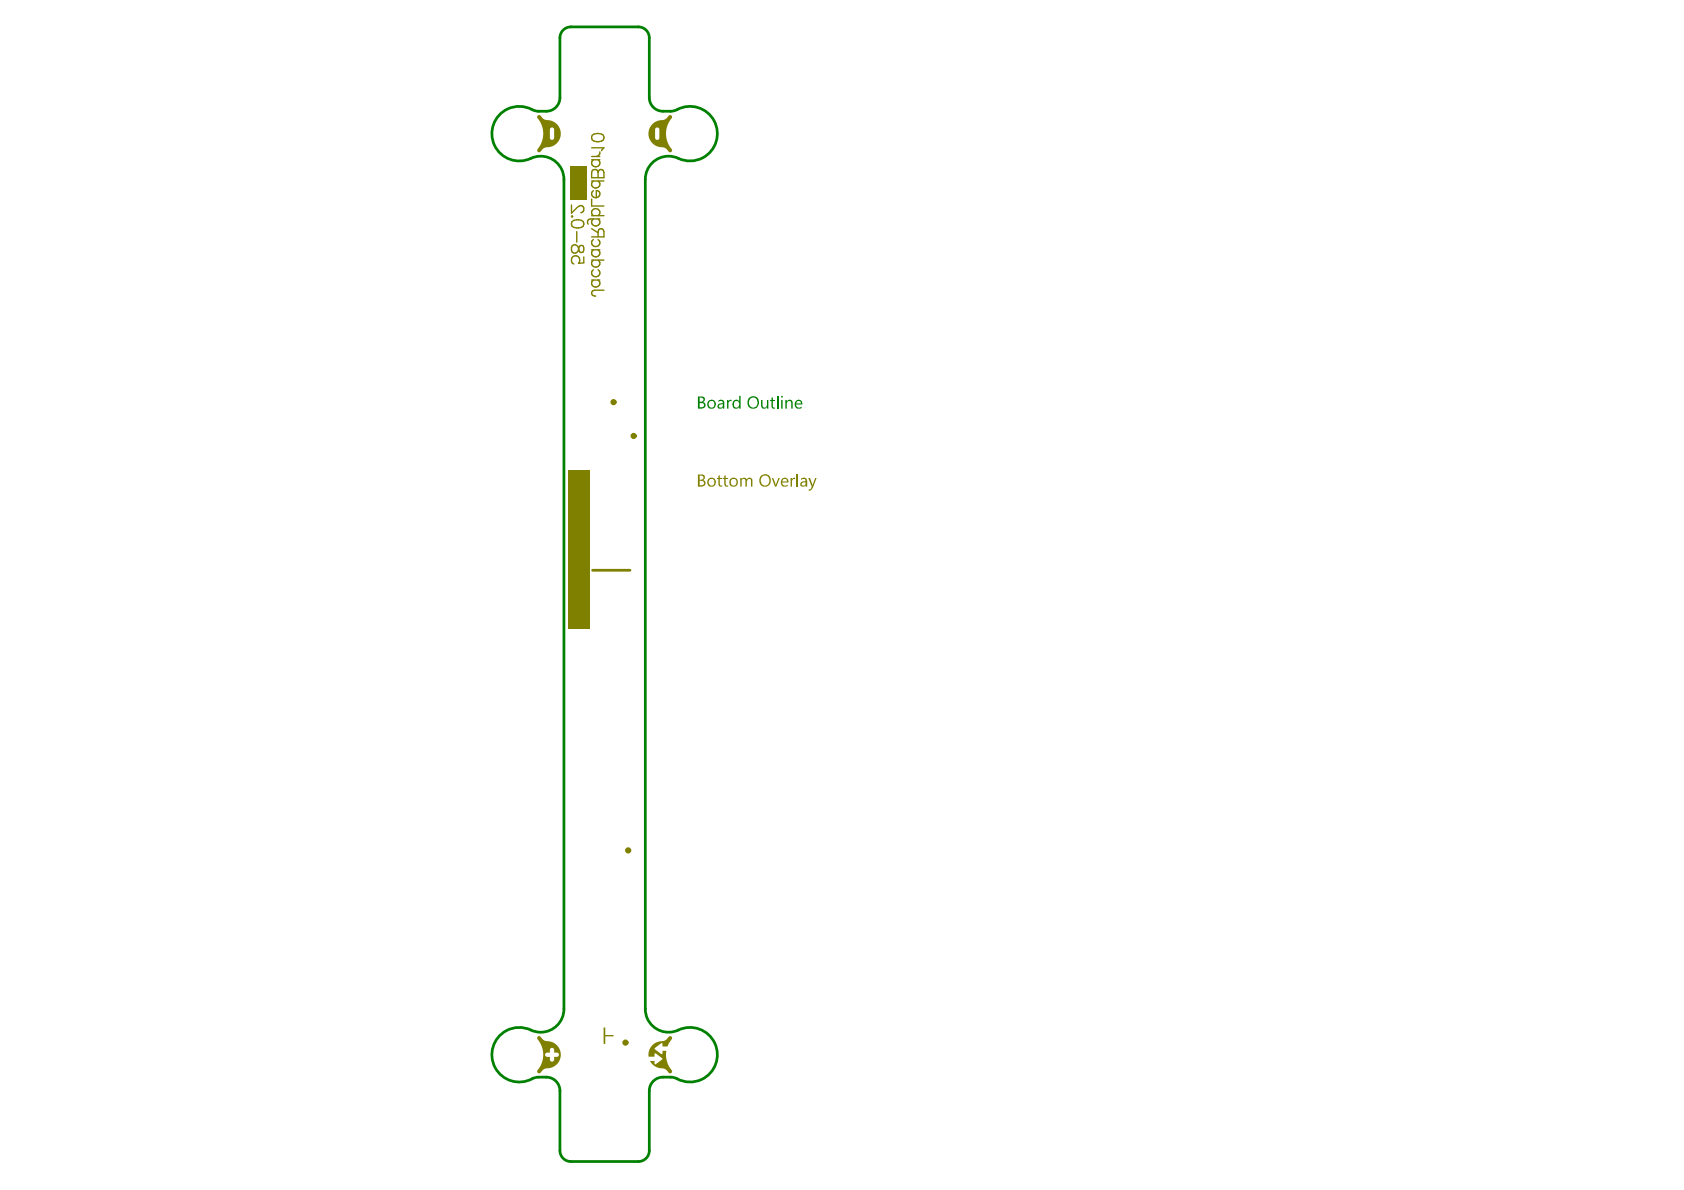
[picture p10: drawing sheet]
<svg xmlns="http://www.w3.org/2000/svg" width="297mm" height="210mm" viewBox="0 0 297 210" stroke-linecap="round" stroke-linejoin="round" font-family="sans-serif">
<path d="M95 19.6h1.4M98.8 6.7v10.5M100.7 4.7h11.9M114.5 6.7v10.5M116.9 19.6h1.4M99.5 31.6v146.4M113.8 31.6v146.4M95 190h1.4M98.8 192.4v10.6M114.5 192.4v10.6M116.9 190h1.4M100.7 204.9h11.9" fill="none" stroke="#008000" stroke-width=".48"/>
<g fill="#008000">
<path d="M128.2 70.6h.3v.3l.2-.3h.3v.2l-.3-.1-.2 .3v1.1h-.3z"/>
<path d="M134.2 70.6h.3v.8a.41 .41 0 0 0 .4 .5 .41 .41 0 0 0 .4-.5v-.8h.2v1.5h-.2v-.3a.57 .57 0 0 1-.7 .3 .57 .57 0 0 1-.4-.6z"/>
<path d="M136.1 70.2l.2-.1v.5h.4v.1h-.4v1.1l.1 .1 .3-.1v.3l-.5-.1-.1-.2v-1.1h-.3v-.1h.3z"/>
<path d="M123.4 70.1v.8h.3a.37 .37 0 0 0 .4-.4 .37 .37 0 0 0-.4-.4zM123.4 71.1v.7h.4a.39 .39 0 0 0 .4-.4 .39 .39 0 0 0-.5-.3zM123.1 69.9h.7a.5 .5 0 0 1 .5 .4 .5 .5 0 0 1-.3 .6 .59 .59 0 0 1 .4 .7 .59 .59 0 0 1-.6 .5h-.7z"/>
<path d="M125.1 70.9a.6 .6 0 0 0 0 .7 .6 .6 0 0 0 .7 .2 .67 .67 0 0 0-.2-1.1zM124.7 71.3a.8 .8 0 0 1 1.6 0 .8 .8 0 0 1-1.6 0z"/>
<path d="M126.8 71.5a.35 .35 0 0 0 .4 .4 .35 .35 0 0 0 .3-.4v-.2zM126.7 70.6a.68 .68 0 0 1 1.1 .5v1h-.3v-.3a.48 .48 0 0 1-.7 .3 .48 .48 0 0 1 0-.8l.7-.2a.43 .43 0 0 0-.3-.4 .43 .43 0 0 0-.5 .2z"/>
<path d="M129.4 70.7a.67 .67 0 0 1 1 0v-.9h.2v2.3h-.2l-.1-.3a.66 .66 0 0 1-.9 .2 .66 .66 0 0 1-.2-.9zM129.6 70.8a.65 .65 0 0 0-.1 .7 .65 .65 0 0 0 .5 .4l.3-.1 .1-.6a.49 .49 0 0 0-.3-.5 .49 .49 0 0 0-.5 .1z"/>
<path d="M132.3 70.4a.84 .84 0 0 0 0 1.2 .84 .84 0 0 0 1.1 .1v-.1a.91 .91 0 0 0 .1-1 .91 .91 0 0 0-.8-.5zM132 70.2h.1a1.09 1.09 0 0 1 1.8 .5 1.09 1.09 0 0 1-1.3 1.4 1.23 1.23 0 0 1-.6-1.9z"/>
</g>
<path d="M137.2 69.8v2.3" fill="none" stroke="#008000" stroke-width=".24"/>
<g fill="#008000">
<path d="M138.5 70.6h.3v.2a.56 .56 0 0 1 .7-.3 .56 .56 0 0 1 .3 .7v.9h-.2v-.9a.41 .41 0 0 0-.4-.5 .41 .41 0 0 0-.4 .5v.9h-.3z"/>
<path d="M137.8 70a.17 .17 0 0 1 .3 0 .17 .17 0 0 1-.3 0zM137.8 70.6h.2v1.5h-.2z"/>
<path d="M140.5 70.9l-.1 .3h.9a.41 .41 0 0 0-.3-.5 .41 .41 0 0 0-.5 .2zM140.3 70.8a.69 .69 0 0 1 .8-.2 .69 .69 0 0 1 .4 .7h-1.1a.55 .55 0 0 0 .4 .6 .55 .55 0 0 0 .6-.2 .41 .41 0 0 1-.6 .4 .86 .86 0 0 1-.5-1.3z"/>
</g>
<path d="M95 19.6h-.6a5 5 0 0 0-7.5 2.7 4.8 4.8 0 0 0 1.6 5 4.8 4.8 0 0 0 5.1 .6 4.1 4.1 0 0 1 5.9 3.7M98.8 17.2a2.41 2.41 0 0 1-2.4 2.4M100.7 4.7a1.93 1.93 0 0 0-1.9 2M112.6 4.7a1.93 1.93 0 0 1 1.9 2M114.5 17.2a2.41 2.41 0 0 0 2.4 2.4M118.3 19.6h.6a5 5 0 0 1 7.1 1.7 4.8 4.8 0 0 1-.9 5.7 4.8 4.8 0 0 1-5.8 .8 4.1 4.1 0 0 0-5.5 3.8M99.5 178a4.2 4.2 0 0 1-6.5 3.5 4.8 4.8 0 0 0-6.2 5.2 4.8 4.8 0 0 0 7.3 3.5l.9-.2M113.8 178a4.1 4.1 0 0 0 5.9 3.7 4.8 4.8 0 0 1 6.8 4.6 4.8 4.8 0 0 1-7.3 3.9l-.9-.2M96.4 190a2.41 2.41 0 0 1 2.4 2.4M116.9 190a2.41 2.41 0 0 0-2.4 2.4M98.8 203a1.93 1.93 0 0 0 1.9 1.9M114.5 203a1.93 1.93 0 0 1-1.9 1.9" fill="none" stroke="#008000" stroke-width=".48"/>
<g fill="#808000">
<path d="M115.1 184.4a3.3 3.3 0 0 1 2.1-.9l.9-.7h.2l.2 .2v.3l-.8 1.3h-.8l-.1-.5-.1-.1-1.2 1 1.2 .9h.1l.1-.6 .6 .1a4.8 4.8 0 0 0 1.1 3.6l-.1 .2-.3 .1-.5-.4a2.12 2.12 0 0 0-1.6-.6 2.4 2.4 0 0 1-1.5-1.2h.8l.1 .6h.1l1.2-1-1.2-.9-.1 .1-.1 .5h-1a2.39 2.39 0 0 1 .7-2z"/>
<path d="M106.5 181.2h.3v1.4h1.4v.2h-1.4v1.3h-.3z"/>
<path d="M115.1 21.9a3.3 3.3 0 0 1 2.1-.8l.9-.8h.2l.2 .2a.81 .81 0 0 1-.4 .8 4.5 4.5 0 0 0 .5 5.2l-.1 .3-.3 .1-.5-.5a2.12 2.12 0 0 0-1.6-.5 2.39 2.39 0 0 1-1-4zM115.7 22.6l-.1 .2v1.5a.38 .38 0 0 0 .3 .4 .38 .38 0 0 0 .4-.4v-1.4a.38 .38 0 0 0-.2-.4 .38 .38 0 0 0-.4 .1z"/>
<path d="M94.8 20.4l.4-.1 .7 .7 .6 .2a2.43 2.43 0 0 1 2.4 2.6 2.43 2.43 0 0 1-2.7 2.2l-1 .9-.4-.2v-.4a4.2 4.2 0 0 0 0-5.4l-.1-.3zM97.1 22.6l-.1 .2v1.5a.38 .38 0 0 0 .4 .4 .38 .38 0 0 0 .3-.4v-1.4a.38 .38 0 0 0-.2-.4 .38 .38 0 0 0-.4 .1z"/>
<path d="M94.8 182.9l.4-.1 .7 .6 .6 .3a2.43 2.43 0 0 1 2.4 2.6 2.43 2.43 0 0 1-2.7 2.2l-1 .8-.4-.1v-.4a4.2 4.2 0 0 0 0-5.5l-.1-.2zM96.3 185.8a.38 .38 0 0 0-.1 .4 .38 .38 0 0 0 .3 .2h.5v.5a.38 .38 0 0 0 .4 .4 .38 .38 0 0 0 .3-.4v-.5h.5a.38 .38 0 0 0 .4-.4 .38 .38 0 0 0-.4-.3h-.5v-.5a.38 .38 0 0 0-.3-.4 .38 .38 0 0 0-.4 .4v.5z"/>
</g>
<path d="M104.5 100.6h6.6" fill="none" stroke="#808000" stroke-width=".48"/>
<g fill="#808000">
<path d="M100.5 29.3h2.9v5.9h-2.9z" fill-rule="evenodd"/>
<path d="M100.3 82.9h3.7v28h-3.7z" fill-rule="evenodd"/>
</g>
<g fill="none" stroke="#808000" stroke-width=".24">
<path d="M100.8 36.2v1.4l1-1a.65 .65 0 0 1 1.1-.1l.1 .6-.2 .3-.3 .1M100.9 39.1a1.68 1.68 0 0 1 2 0 .7 .7 0 0 1-.3 1 1.79 1.79 0 0 1-1.7-.2l-.1-.3zM100.9 38.1l.1 .1-.1 .1-.1-.1zM104.4 35.1v1.2h2.1M104.4 38h2.1M104.4 31.9h2.1M104.4 28.2h1.4M104.4 27.6h1.4M104.4 26.1h2.1l-.4 .5M104.5 23.9a1.68 1.68 0 0 1 1.9 0 .7 .7 0 0 1-.3 1 1.8 1.8 0 0 1-1.6-.2l-.1-.3zM104.5 30.1a.57 .57 0 0 1 .6-.2 .57 .57 0 0 1 .4 .5l.1-.3a.5 .5 0 0 1 .8 0l.1 1.2h-2.1zM104.7 28.2a.69 .69 0 0 0-.1 1 .69 .69 0 0 0 1 0 .69 .69 0 0 0-.1-1"/>
<path d="M104.7 31.9a.69 .69 0 0 0-.1 1 .69 .69 0 0 0 1 0 .69 .69 0 0 0-.1-1M104.7 33.6a.68 .68 0 0 0-.3 .9 .68 .68 0 0 0 .8 .4M104.7 38a.69 .69 0 0 1-.1-1 .69 .69 0 0 1 1 0 .69 .69 0 0 1-.1 1M104.7 38.6a.69 .69 0 0 0-.1 1 .69 .69 0 0 0 1 0 .69 .69 0 0 0-.1-1M105.2 33.6a.62 .62 0 0 1 .6 .6 .62 .62 0 0 1-.6 .7zM105.5 30.4v.9M105.8 26.8a.7 .7 0 0 1-.6 .8M105.8 38.6h-1.6a.57 .57 0 0 0-.5 .4 .57 .57 0 0 0 0 .5M100.9 43.4a.65 .65 0 0 1 .7-.2 .65 .65 0 0 1 .4 .6l.1 .4a.44 .44 0 0 0 .8 .2 .81 .81 0 0 0-.2-1.1h-.2a1.19 1.19 0 0 0-.6 1 .6 .6 0 0 1-.6 .4 .6 .6 0 0 1-.5-.6zM101.7 40.9v1.8M103 45.3v1.1l-1 .1a.77 .77 0 0 0 .1-1.2 .77 .77 0 0 0-1.2 .1 .77 .77 0 0 0 .3 1.2M104.4 49.4h1.4"/>
<path d="M104.4 45.9h2.1M104.4 44.1h1.4M104.4 41.8h2.1l-.1-1.3a.5 .5 0 0 0-.8 0l-.1 1.3M104.4 40.3l1.1 .8M104.7 42.2a.69 .69 0 0 0-.1 1.1 .69 .69 0 0 0 1 0 .69 .69 0 0 0-.1-1.1M104.7 44.1a.69 .69 0 0 0-.1 1 .69 .69 0 0 0 1 0 .69 .69 0 0 0-.1-1M104.7 45.9a.69 .69 0 0 0-.1 1 .69 .69 0 0 0 1 0 .69 .69 0 0 0-.1-1M104.7 47.6a.69 .69 0 0 0-.1 1 .69 .69 0 0 0 1 0 .69 .69 0 0 0-.1-1M104.7 49.4a.69 .69 0 0 0-.1 1 .69 .69 0 0 0 1 0 .69 .69 0 0 0-.1-1M106.5 51.2l-1.9 .1a.5 .5 0 0 0 0 .8l.5 .1"/>
</g>
<g fill="#808000">
<path d="M126.7 83.9l.3-.1v.5h.4v.2h-.4v.9l.1 .3 .3-.1v.2a.54 .54 0 0 1-.7-.4v-.9h-.2v-.2h.2z"/>
<path d="M127.8 83.9l.2-.1v.5h.4v.2h-.4v.9l.1 .3 .3-.1v.2a.54 .54 0 0 1-.6-.4v-.9h-.3v-.2h.3z"/>
<path d="M130.6 84.3h.2v.3a.5 .5 0 0 1 .5-.4 .5 .5 0 0 1 .4 .4 .52 .52 0 0 1 .7-.3 .52 .52 0 0 1 .3 .6v.9h-.2v-.9a.38 .38 0 0 0-.4-.4 .38 .38 0 0 0-.4 .5v.8h-.2v-.9a.35 .35 0 0 0-.4-.4 .35 .35 0 0 0-.3 .5v.8h-.2z"/>
<path d="M136.1 84.3h.3l.4 1.3 .5-1.3h.3l-.7 1.5h-.2z"/>
<path d="M139.4 84.3h.3v.3l.2-.3h.3v.3l-.3-.1-.2 .3v1h-.3z"/>
<path d="M123.4 83.9v.7h.3a.37 .37 0 0 0 .4-.4 .37 .37 0 0 0-.4-.3zM123.4 84.8v.8h.4a.41 .41 0 0 0 .4-.5 .41 .41 0 0 0-.5-.3zM123.1 83.7h.7a.5 .5 0 0 1 .5 .4 .5 .5 0 0 1-.3 .6 .59 .59 0 0 1 .5 .6 .59 .59 0 0 1-.7 .5h-.7z"/>
<path d="M125.1 84.6a.57 .57 0 0 0 0 .9 .57 .57 0 0 0 .9-.2 .56 .56 0 0 0-.1-.6 .56 .56 0 0 0-.7-.1zM124.7 85a.8 .8 0 0 1 1.6 0 .8 .8 0 0 1-1.6 0z"/>
<path d="M129 84.7a.57 .57 0 0 0 0 .7 .57 .57 0 0 0 .7 .1 .57 .57 0 0 0 .1-.8 .57 .57 0 0 0-.8 0zM128.8 84.5a.79 .79 0 0 1 1.2 0 .79 .79 0 0 1-.2 1.2 .79 .79 0 0 1-1.1-.3l-.1-.4z"/>
<path d="M134.4 84.1a.95 .95 0 0 0 .6 1.6 .9 .9 0 0 0 .7-1.1 .9 .9 0 0 0-1-.7zM134.2 83.9a1.08 1.08 0 0 1 1.8 .6 1.08 1.08 0 0 1-1.3 1.3 1.15 1.15 0 0 1-.5-1.8z"/>
<path d="M138 84.7v.2h.8a.42 .42 0 0 0-.3-.4 .42 .42 0 0 0-.5 .2zM137.9 84.6a.68 .68 0 0 1 .8-.3 .68 .68 0 0 1 .4 .8h-1.1a.55 .55 0 0 0 .3 .5 .55 .55 0 0 0 .7-.1v.2a.81 .81 0 0 1-1.1-.1 .81 .81 0 0 1 0-1z"/>
</g>
<path d="M140.6 83.6v2.2" fill="none" stroke="#808000" stroke-width=".24"/>
<g fill="#808000">
<path d="M142.6 84.3h.3l.4 1.3 .5-1.3h.2l-.6 1.8a.7 .7 0 0 1-.8 .4v-.2l.5-.1 .1-.4z"/>
<path d="M141.5 85.2a.34 .34 0 0 0 .2 .5 .34 .34 0 0 0 .4-.5v-.2zM141.3 84.4a.73 .73 0 0 1 1.1 .4v1h-.3v-.2a.48 .48 0 0 1-.9 .1 .48 .48 0 0 1 .5-.8l.4-.1a.43 .43 0 0 0-.4-.3 .43 .43 0 0 0-.4 .2z"/>
</g>
<g fill="none" stroke="#808000" stroke-width=".6">
<circle cx="108.2" cy="70.9" r=".24"/>
<circle cx="111.8" cy="76.9" r=".24"/>
<circle cx="110.8" cy="150" r=".24"/>
<circle cx="110.3" cy="183.9" r=".24"/>
</g>
</svg>
